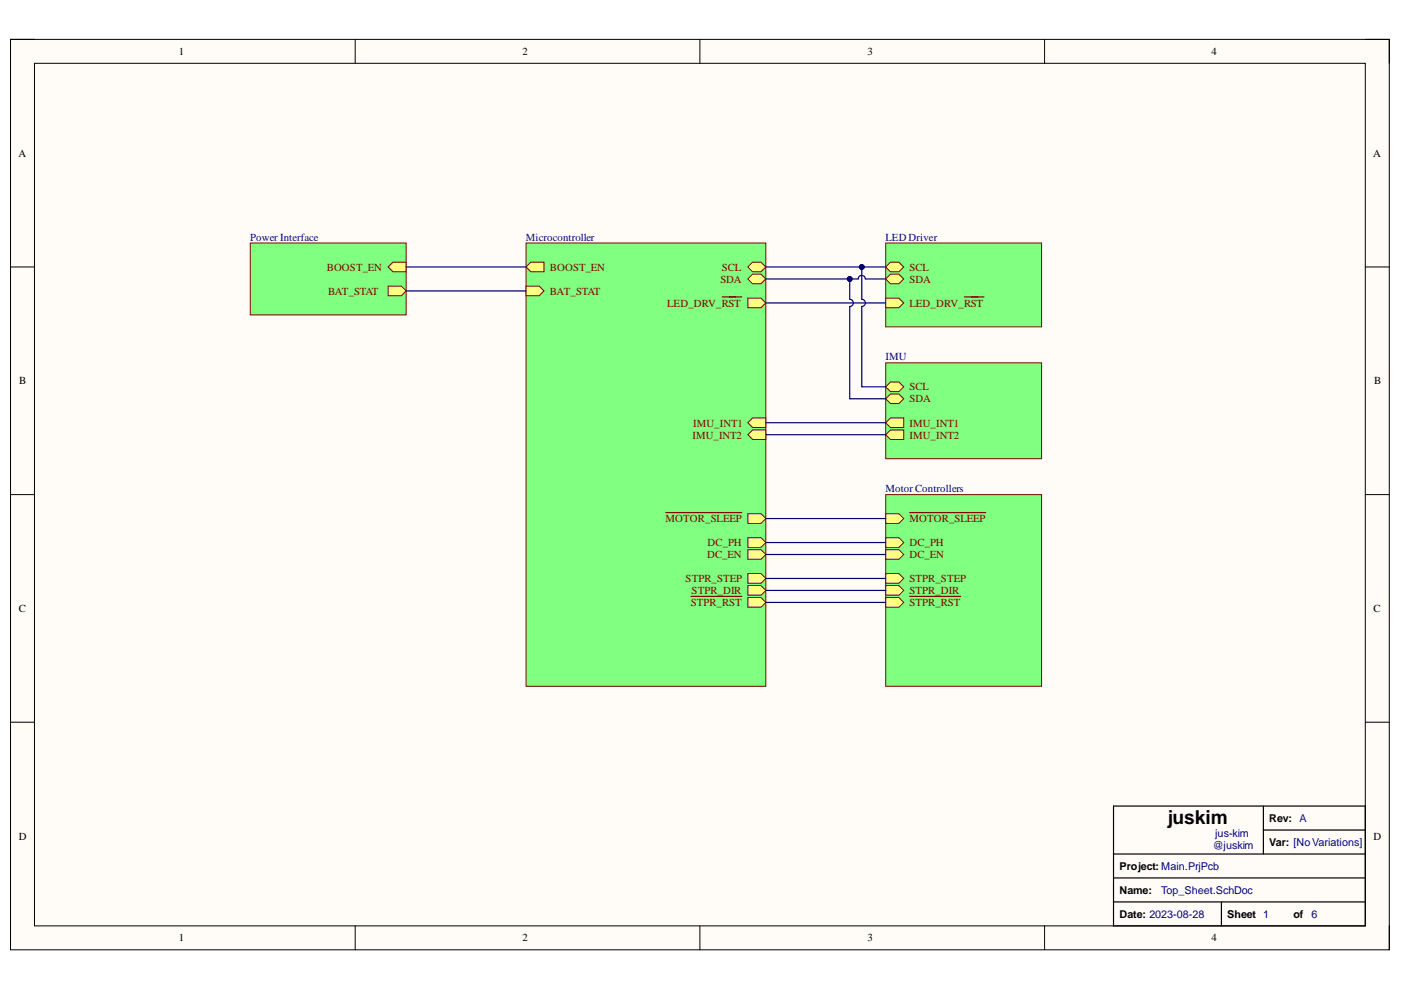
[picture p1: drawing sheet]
<svg xmlns="http://www.w3.org/2000/svg" width="297mm" height="210mm" viewBox="0 0 297 210" stroke-linecap="round" stroke-linejoin="round" font-family="sans-serif">
<defs><g id="words">
<text font-size="4.1" x="247.5" y="174.7">juskim</text>
<g font-size="2.3">
<text x="37.9" y="11.7">1</text>
<text x="110.8" y="11.7">2</text>
<text x="183.9" y="11.7">3</text>
<text x="256.9" y="11.7">4</text>
<text x="3.9" y="33.3">A</text>
<text x="291.1" y="33.3">A</text>
<text x="4.1" y="81.5">B</text>
<text x="291.3" y="81.5">B</text>
<text x="4" y="129.8">C</text>
<text x="291.2" y="129.8">C</text>
<text x="4" y="178">D</text>
<text x="269.1" y="174.2">Rev: A</text>
<text x="269.1" y="179.3">Var: [NoVariations]</text>
<text x="291.2" y="178">D</text>
<text x="237.3" y="184.4">Project: Main.PrjPcb</text>
<text x="237.3" y="189.5">Name:</text>
<text x="237.3" y="194.5">Date: 2023-08-28</text>
<text x="260.2" y="194.5">Sheet 1</text>
<text x="274.2" y="194.5">of</text>
<text x="37.9" y="199.6">1</text>
<text x="110.8" y="199.6">2</text>
<text x="183.9" y="199.6">3</text>
<text x="256.9" y="199.6">4</text>
</g>
<g font-size="2.3" fill="#000080">
<text x="53.1" y="51.1">Power Interface</text>
<text x="111.5" y="51.1">Microcontroller</text>
<text x="187.8" y="51.1">LED Driver</text>
<text x="187.8" y="76.4">IMU</text>
<text x="187.8" y="104.4">Motor Controllers</text>
<text x="257.6" y="177.5">jus-kim</text>
<text x="257.1" y="180.1">@juskim</text>
<text x="246.2" y="189.5">Top_Sheet.SchDoc</text>
<text x="278" y="194.5">6</text>
</g>
<g font-size="2.3" fill="#800000">
<text x="69.3" y="57.4">BOOST_EN</text>
<text x="116.6" y="57.4">BOOST_EN</text>
<text x="152.7" y="59.9">SDA</text>
<text x="153.1" y="57.4">SCL</text>
<text x="192.8" y="57.4">SCL</text>
<text x="192.8" y="59.9">SDA</text>
<text x="69.6" y="62.5">BAT_STAT</text>
<text x="116.6" y="62.5">BAT_STAT</text>
<text x="141.5" y="65">LED_DRV_RST</text>
<text x="192.8" y="65">LED_DRV_RST</text>
<text x="192.8" y="82.8">SCL</text>
<text x="192.8" y="85.3">SDA</text>
<text x="146.8" y="93">IMU_INT2</text>
<text x="147" y="90.5">IMU_INT1</text>
<text x="192.8" y="90.5">IMU_INT1</text>
<text x="192.8" y="93">IMU_INT2</text>
<text x="141.1" y="110.7">MOTOR_SLEEP</text>
<text x="192.8" y="110.7">MOTOR_SLEEP</text>
<text x="149.9" y="118.4">DC_EN</text>
<text x="150" y="115.8">DC_PH</text>
<text x="192.8" y="115.8">DC_PH</text>
<text x="192.8" y="118.4">DC_EN</text>
<text x="145.4" y="123.4">STPR_STEP</text>
<text x="146.6" y="126">STPR_DIR</text>
<text x="192.8" y="123.4">STPR_STEP</text>
<text x="192.8" y="126">STPR_DIR</text>
<text x="146.5" y="128.5">STPR_RST</text>
<text x="192.8" y="128.5">STPR_RST</text>
</g>
</g></defs>
<path d="M2.2 8.4h292.4v193h-292.4z" fill-rule="evenodd" fill="#fffcf8"/>
<path d="M2.2 8.4h292.4v193h-292.4z" fill="none" stroke="#000" stroke-width=".21"/>
<path d="M7.3 13.4h282.2v182.9h-282.2z" fill-rule="evenodd" fill="#fffcf8"/>
<g fill="none" stroke="#000" stroke-width=".21">
<path d="M2.2 8.3h5.1M7.3 13.4h282.2v182.9h-282.2zM75.3 8.3v5.1M148.4 8.3v5.1M221.5 8.4v5M289.5 8.4h5.1v5M2.2 56.6h5.1M289.5 56.6h5.1M2.2 104.9h5.1M289.5 104.9h5.1M2.2 153.1h5.1M289.5 153.1h5.1"/>
<path d="M75.3 196.3v5.1M148.4 196.3v5.1M221.5 196.3v5.1M294.6 196.3v5.1"/>
</g>
<path d="M111.5 51.5h50.9v94h-50.9z" fill-rule="evenodd" fill="#80ff80"/>
<path d="M111.5 51.5h50.9v94h-50.9z" fill="none" stroke="#800000" stroke-width=".21"/>
<path d="M158.6 56.6l1-1h1.7l1.1 1-1.1 1h-1.7z" fill-rule="evenodd" fill="#ffff80"/>
<path d="M158.6 56.6l1-1h1.7l1.1 1-1.1 1h-1.7z" fill="none" stroke="#800000" stroke-width=".21"/>
<path d="M158.6 59.1l1-1h1.7l1.1 1-1.1 1.1h-1.7z" fill-rule="evenodd" fill="#ffff80"/>
<path d="M158.6 59.1l1-1h1.7l1.1 1-1.1 1.1h-1.7z" fill="none" stroke="#800000" stroke-width=".21"/>
<path d="M158.6 63.2h2.7l1.1 1-1.1 1h-2.7z" fill-rule="evenodd" fill="#ffff80"/>
<path d="M158.6 63.2h2.7l1.1 1-1.1 1h-2.7z" fill="none" stroke="#800000" stroke-width=".21"/>
<path d="M153.1 63h4.2" fill="none" stroke="#800000" stroke-width=".25"/>
<path d="M159.6 88.6h2.8v2h-2.8l-1-1z" fill-rule="evenodd" fill="#ffff80"/>
<path d="M159.6 88.6h2.8v2h-2.8l-1-1z" fill="none" stroke="#800000" stroke-width=".21"/>
<path d="M158.6 92.2l1-1.1h2.8v2.1h-2.8z" fill-rule="evenodd" fill="#ffff80"/>
<path d="M158.6 92.2l1-1.1h2.8v2.1h-2.8z" fill="none" stroke="#800000" stroke-width=".21"/>
<path d="M158.6 114h2.7l1.1 1-1.1 1h-2.7z" fill-rule="evenodd" fill="#ffff80"/>
<path d="M158.6 114h2.7l1.1 1-1.1 1h-2.7z" fill="none" stroke="#800000" stroke-width=".21"/>
<path d="M158.6 116.6h2.7l1.1 1-1.1 1h-2.7z" fill-rule="evenodd" fill="#ffff80"/>
<path d="M158.6 116.6h2.7l1.1 1-1.1 1h-2.7z" fill="none" stroke="#800000" stroke-width=".21"/>
<path d="M158.6 108.9h2.7l1.1 1-1.1 1.1h-2.7z" fill-rule="evenodd" fill="#ffff80"/>
<path d="M158.6 108.9h2.7l1.1 1-1.1 1.1h-2.7z" fill="none" stroke="#800000" stroke-width=".21"/>
<path d="M141.2 108.7h16.1" fill="none" stroke="#800000" stroke-width=".25"/>
<path d="M158.6 121.6h2.7l1.1 1-1.1 1.1h-2.7z" fill-rule="evenodd" fill="#ffff80"/>
<path d="M158.6 121.6h2.7l1.1 1-1.1 1.1h-2.7z" fill="none" stroke="#800000" stroke-width=".21"/>
<path d="M158.6 124.2h2.7l1.1 1-1.1 1h-2.7z" fill-rule="evenodd" fill="#ffff80"/>
<path d="M158.6 124.2h2.7l1.1 1-1.1 1h-2.7z" fill="none" stroke="#800000" stroke-width=".21"/>
<path d="M158.6 126.7h2.7l1.1 1-1.1 1h-2.7z" fill-rule="evenodd" fill="#ffff80"/>
<path d="M158.6 126.7h2.7l1.1 1-1.1 1h-2.7z" fill="none" stroke="#800000" stroke-width=".21"/>
<path d="M146.5 126.5h10.8" fill="none" stroke="#800000" stroke-width=".25"/>
<path d="M111.5 56.6l1-1h2.8v2h-2.8z" fill-rule="evenodd" fill="#ffff80"/>
<path d="M111.5 56.6l1-1h2.8v2h-2.8z" fill="none" stroke="#800000" stroke-width=".21"/>
<path d="M111.5 60.7h2.8l1 1-1 1h-2.8z" fill-rule="evenodd" fill="#ffff80"/>
<path d="M111.5 60.7h2.8l1 1-1 1h-2.8z" fill="none" stroke="#800000" stroke-width=".21"/>
<path d="M187.8 51.5h33v17.8h-33z" fill-rule="evenodd" fill="#80ff80"/>
<path d="M187.8 51.5h33v17.8h-33z" fill="none" stroke="#800000" stroke-width=".21"/>
<path d="M187.8 56.6l1-1h1.8l1 1-1 1h-1.8z" fill-rule="evenodd" fill="#ffff80"/>
<path d="M187.8 56.6l1-1h1.8l1 1-1 1h-1.8z" fill="none" stroke="#800000" stroke-width=".21"/>
<path d="M187.8 59.1l1-1h1.8l1 1-1 1.1h-1.8z" fill-rule="evenodd" fill="#ffff80"/>
<path d="M187.8 59.1l1-1h1.8l1 1-1 1.1h-1.8z" fill="none" stroke="#800000" stroke-width=".21"/>
<path d="M187.8 63.2h2.8l1 1-1 1h-2.8z" fill-rule="evenodd" fill="#ffff80"/>
<path d="M187.8 63.2h2.8l1 1-1 1h-2.8z" fill="none" stroke="#800000" stroke-width=".21"/>
<path d="M204.5 63h4.1" fill="none" stroke="#800000" stroke-width=".25"/>
<path d="M187.8 76.9h33v20.4h-33z" fill-rule="evenodd" fill="#80ff80"/>
<path d="M187.8 76.9h33v20.4h-33z" fill="none" stroke="#800000" stroke-width=".21"/>
<path d="M187.8 82l1-1h1.8l1 1-1 1h-1.8z" fill-rule="evenodd" fill="#ffff80"/>
<path d="M187.8 82l1-1h1.8l1 1-1 1h-1.8z" fill="none" stroke="#800000" stroke-width=".21"/>
<path d="M187.8 84.5l1-1h1.8l1 1-1 1.1h-1.8z" fill-rule="evenodd" fill="#ffff80"/>
<path d="M187.8 84.5l1-1h1.8l1 1-1 1.1h-1.8z" fill="none" stroke="#800000" stroke-width=".21"/>
<path d="M187.8 89.6l1-1h2.8v2h-2.8z" fill-rule="evenodd" fill="#ffff80"/>
<path d="M187.8 89.6l1-1h2.8v2h-2.8z" fill="none" stroke="#800000" stroke-width=".21"/>
<path d="M187.8 92.2l1-1h2.8v2h-2.8z" fill-rule="evenodd" fill="#ffff80"/>
<path d="M187.8 92.2l1-1h2.8v2h-2.8z" fill="none" stroke="#800000" stroke-width=".21"/>
<path d="M236.1 170.9h53.4v25.4h-53.4zM267.9 170.9v10.2M267.9 176h21.6M236.1 191.2h53.4M236.1 186.1h53.4M236.1 181.1h53.4M259 191.2v5.1" fill="none" stroke="#000" stroke-width=".25"/>
<path d="M187.8 104.9h33v40.6h-33z" fill-rule="evenodd" fill="#80ff80"/>
<path d="M187.8 104.9h33v40.6h-33z" fill="none" stroke="#800000" stroke-width=".21"/>
<path d="M187.8 114h2.8l1 1-1 1h-2.8z" fill-rule="evenodd" fill="#ffff80"/>
<path d="M187.8 114h2.8l1 1-1 1h-2.8z" fill="none" stroke="#800000" stroke-width=".21"/>
<path d="M187.8 116.6h2.8l1 1-1 1h-2.8z" fill-rule="evenodd" fill="#ffff80"/>
<path d="M187.8 116.6h2.8l1 1-1 1h-2.8z" fill="none" stroke="#800000" stroke-width=".21"/>
<path d="M187.8 108.9h2.8l1 1-1 1.1h-2.8z" fill-rule="evenodd" fill="#ffff80"/>
<path d="M187.8 108.9h2.8l1 1-1 1.1h-2.8z" fill="none" stroke="#800000" stroke-width=".21"/>
<path d="M192.9 108.7h16.1" fill="none" stroke="#800000" stroke-width=".25"/>
<path d="M187.8 121.6h2.8l1 1-1 1.1h-2.8z" fill-rule="evenodd" fill="#ffff80"/>
<path d="M187.8 121.6h2.8l1 1-1 1.1h-2.8z" fill="none" stroke="#800000" stroke-width=".21"/>
<path d="M187.8 124.2h2.8l1 1-1 1h-2.8z" fill-rule="evenodd" fill="#ffff80"/>
<path d="M187.8 124.2h2.8l1 1-1 1h-2.8z" fill="none" stroke="#800000" stroke-width=".21"/>
<path d="M187.8 126.7h2.8l1 1-1 1h-2.8z" fill-rule="evenodd" fill="#ffff80"/>
<path d="M187.8 126.7h2.8l1 1-1 1h-2.8z" fill="none" stroke="#800000" stroke-width=".21"/>
<path d="M192.9 126.5h10.8" fill="none" stroke="#800000" stroke-width=".25"/>
<path d="M53.1 51.5h33v15.3h-33z" fill-rule="evenodd" fill="#80ff80"/>
<path d="M53.1 51.5h33v15.3h-33z" fill="none" stroke="#800000" stroke-width=".21"/>
<path d="M82.3 56.6l1-1h2.8v2h-2.8z" fill-rule="evenodd" fill="#ffff80"/>
<path d="M82.3 56.6l1-1h2.8v2h-2.8z" fill="none" stroke="#800000" stroke-width=".21"/>
<path d="M82.3 60.7h2.8l1 1-1 1h-2.8z" fill-rule="evenodd" fill="#ffff80"/>
<path d="M82.3 60.7h2.8l1 1-1 1h-2.8z" fill="none" stroke="#800000" stroke-width=".21"/>
<path d="M187.8 56.6h-5.1v6.9a.76 .76 0 0 1 .8 .7 .76 .76 0 0 1-.8 .8v17h5.1M162.4 64.2h25.4M162.4 89.6h25.4M162.4 92.2h25.4M162.4 117.6h25.4M162.4 115h25.4M162.4 109.9h25.4M162.4 122.6h25.4M162.4 125.2h25.4M162.4 127.7h25.4" fill="none" stroke="#000080" stroke-width=".25"/>
<circle cx="182.7" cy="56.6" r=".51" fill="#000080"/>
<circle cx="182.7" cy="56.6" r=".51" fill="none" stroke="#000080" stroke-width=".21"/>
<path d="M162.4 59.1h17.8v4.4a.76 .76 0 0 1 .7 .7 .76 .76 0 0 1-.7 .8v19.5h7.6" fill="none" stroke="#000080" stroke-width=".25"/>
<circle cx="180.2" cy="59.1" r=".51" fill="#000080"/>
<circle cx="180.2" cy="59.1" r=".51" fill="none" stroke="#000080" stroke-width=".21"/>
<path d="M162.4 56.6h20.3" fill="none" stroke="#000080" stroke-width=".25"/>
<circle cx="182.7" cy="56.6" r=".51" fill="#000080"/>
<circle cx="182.7" cy="56.6" r=".51" fill="none" stroke="#000080" stroke-width=".21"/>
<path d="M180.2 59.1h1.7a.76 .76 0 0 1 .8-.7 .76 .76 0 0 1 .8 .7h4.3" fill="none" stroke="#000080" stroke-width=".25"/>
<circle cx="180.2" cy="59.1" r=".51" fill="#000080"/>
<circle cx="180.2" cy="59.1" r=".51" fill="none" stroke="#000080" stroke-width=".21"/>
<path d="M86.1 56.6h25.4M86.1 61.7h25.4" fill="none" stroke="#000080" stroke-width=".25"/>
<use href="#words"/>
</svg>
